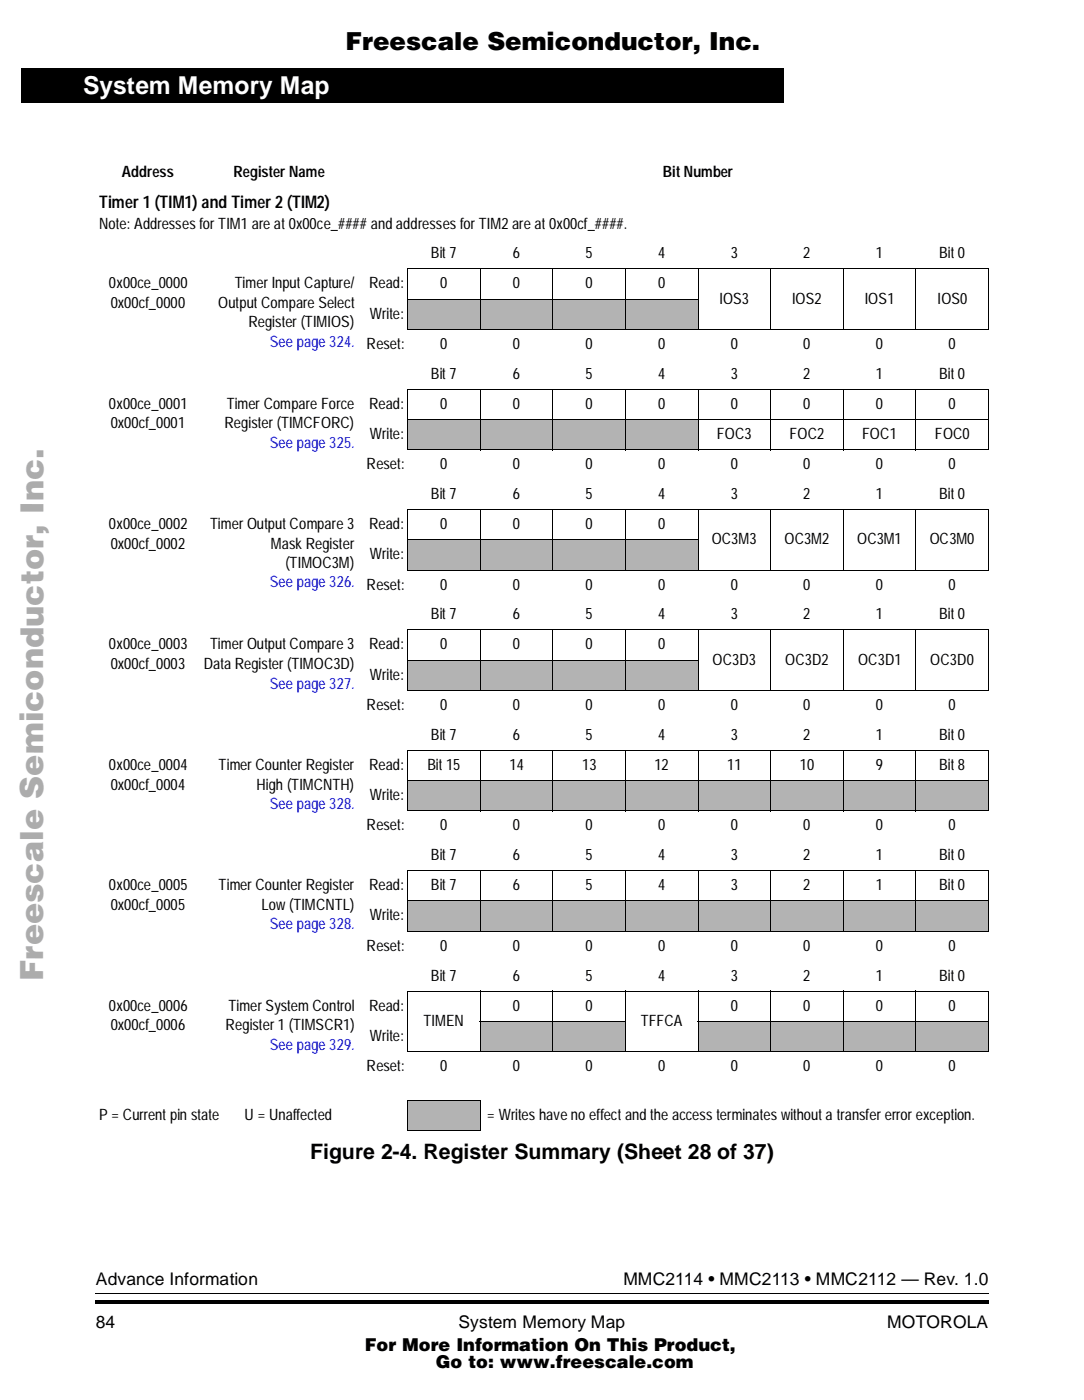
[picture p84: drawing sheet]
<svg xmlns="http://www.w3.org/2000/svg" width="216mm" height="279mm" viewBox="0 0 216 279" stroke-linecap="round" stroke-linejoin="round" font-family="sans-serif">
<defs><g id="words">
<text font-size="6.4" fill="#acacac" x="8.6" y="195.5" transform="rotate(-90 8.6 195.5)">Freescale Semiconductor, Inc...</text>
<text font-size="4.9" x="68.8" y="9.9">Freescale Semiconductor, Inc.</text>
<text font-size="4.9" fill="#fff" x="16.5" y="18.7">System Memory Map</text>
<text font-size="4.2" x="61.8" y="231.1">Figure 2-4. Register Summary (Sheet 28 of 37)</text>
<g font-size="3.5">
<text x="19.8" y="41.5">Timer 1 (TIM1) and Timer 2 (TIM2)</text>
<text x="19.1" y="256">Advance Information</text>
<text x="124.2" y="256">MMC2114 • MMC2113 • MMC2112 — Rev. 1.0</text>
<text x="19.1" y="264.7">84</text>
<text x="72.7" y="269.2">For More Information On This Product,</text>
<text x="91.3" y="264.7">System Memory Map</text>
<text x="176.7" y="264.7">MOTOROLA</text>
<text x="86.8" y="272.8">Go to: www.freescale.com</text>
</g>
<g font-size="3.1">
<text x="24.2" y="35.3">Address</text>
<text x="46.5" y="35.3">Register Name</text>
<text x="132" y="35.3">Bit Number</text>
<text x="19.8" y="45.5">Note: Addresses for TIM1 are at 0x00ce_#### and addresses for TIM2 are at 0x00cf_####.</text>
<text x="85.8" y="51.5">Bit 7</text>
<text x="102.1" y="51.5">6</text>
<text x="116.6" y="51.5">5</text>
<text x="131.1" y="51.5">4</text>
<text x="145.6" y="51.5">3</text>
<text x="160" y="51.5">2</text>
<text x="174.4" y="51.5">1</text>
<text x="187.1" y="51.5">Bit 0</text>
<text x="21.7" y="57.5">0x00ce_0000</text>
<text x="46.8" y="57.5">Timer Input Capture/</text>
<text x="73.5" y="57.5">Read:</text>
<text x="87.7" y="57.5">0</text>
<text x="102.1" y="57.5">0</text>
<text x="116.6" y="57.5">0</text>
<text x="131.1" y="57.5">0</text>
<text x="22" y="61.4">0x00cf_0000</text>
<text x="43.5" y="61.4">Output Compare Select</text>
<text x="49.5" y="65.3">Register (TIMIOS)</text>
<text x="73.7" y="63.5">Write:</text>
<text x="143.3" y="60.5">IOS3</text>
<text x="157.8" y="60.5">IOS2</text>
<text x="172.2" y="60.5">IOS1</text>
<text x="186.7" y="60.5">IOS0</text>
<text x="73" y="69.5">Reset:</text>
<text x="87.7" y="69.5">0</text>
<text x="102.1" y="69.5">0</text>
<text x="116.6" y="69.5">0</text>
<text x="131.1" y="69.5">0</text>
<text x="145.6" y="69.5">0</text>
<text x="160" y="69.5">0</text>
<text x="174.4" y="69.5">0</text>
<text x="188.9" y="69.5">0</text>
<text x="85.8" y="75.5">Bit 7</text>
<text x="102.1" y="75.5">6</text>
<text x="116.6" y="75.5">5</text>
<text x="131.1" y="75.5">4</text>
<text x="145.6" y="75.5">3</text>
<text x="160" y="75.5">2</text>
<text x="174.4" y="75.5">1</text>
<text x="187.1" y="75.5">Bit 0</text>
<text x="21.7" y="81.5">0x00ce_0001</text>
<text x="45.2" y="81.5">Timer Compare Force</text>
<text x="73.5" y="81.5">Read:</text>
<text x="87.7" y="81.5">0</text>
<text x="102.1" y="81.5">0</text>
<text x="116.6" y="81.5">0</text>
<text x="131.1" y="81.5">0</text>
<text x="145.6" y="81.5">0</text>
<text x="160" y="81.5">0</text>
<text x="174.4" y="81.5">0</text>
<text x="188.9" y="81.5">0</text>
<text x="22" y="85.3">0x00cf_0001</text>
<text x="44.7" y="85.3">Register (TIMCFORC)</text>
<text x="73.7" y="87.5">Write:</text>
<text x="142.8" y="87.5">FOC3</text>
<text x="157.3" y="87.5">FOC2</text>
<text x="171.7" y="87.5">FOC1</text>
<text x="186.2" y="87.5">FOC0</text>
<text x="73" y="93.5">Reset:</text>
<text x="87.7" y="93.5">0</text>
<text x="102.1" y="93.5">0</text>
<text x="116.6" y="93.5">0</text>
<text x="131.1" y="93.5">0</text>
<text x="145.6" y="93.5">0</text>
<text x="160" y="93.5">0</text>
<text x="174.4" y="93.5">0</text>
<text x="188.9" y="93.5">0</text>
<text x="85.8" y="99.5">Bit 7</text>
<text x="102.1" y="99.5">6</text>
<text x="116.6" y="99.5">5</text>
<text x="131.1" y="99.5">4</text>
<text x="145.6" y="99.5">3</text>
<text x="160" y="99.5">2</text>
<text x="174.4" y="99.5">1</text>
<text x="187.1" y="99.5">Bit 0</text>
<text x="21.7" y="105.5">0x00ce_0002</text>
<text x="41.9" y="105.5">Timer Output Compare 3</text>
<text x="73.5" y="105.5">Read:</text>
<text x="87.7" y="105.5">0</text>
<text x="102.1" y="105.5">0</text>
<text x="116.6" y="105.5">0</text>
<text x="131.1" y="105.5">0</text>
<text x="22" y="109.4">0x00cf_0002</text>
<text x="54" y="109.4">Mask Register</text>
<text x="56.8" y="113.3">(TIMOC3M)</text>
<text x="73.7" y="111.5">Write:</text>
<text x="141.8" y="108.5">OC3M3</text>
<text x="156.2" y="108.5">OC3M2</text>
<text x="170.7" y="108.5">OC3M1</text>
<text x="185.2" y="108.5">OC3M0</text>
<text x="73" y="117.5">Reset:</text>
<text x="87.7" y="117.5">0</text>
<text x="102.1" y="117.5">0</text>
<text x="116.6" y="117.5">0</text>
<text x="131.1" y="117.5">0</text>
<text x="145.6" y="117.5">0</text>
<text x="160" y="117.5">0</text>
<text x="174.4" y="117.5">0</text>
<text x="188.9" y="117.5">0</text>
<text x="85.8" y="123.4">Bit 7</text>
<text x="102.1" y="123.4">6</text>
<text x="116.6" y="123.4">5</text>
<text x="131.1" y="123.4">4</text>
<text x="145.6" y="123.4">3</text>
<text x="160" y="123.4">2</text>
<text x="174.4" y="123.4">1</text>
<text x="187.1" y="123.4">Bit 0</text>
<text x="21.7" y="129.5">0x00ce_0003</text>
<text x="41.9" y="129.5">Timer Output Compare 3</text>
<text x="73.5" y="129.5">Read:</text>
<text x="87.7" y="129.5">0</text>
<text x="102.1" y="129.5">0</text>
<text x="116.6" y="129.5">0</text>
<text x="131.1" y="129.5">0</text>
<text x="22" y="133.3">0x00cf_0003</text>
<text x="40.6" y="133.3">Data Register (TIMOC3D)</text>
<text x="73.7" y="135.5">Write:</text>
<text x="141.9" y="132.5">OC3D3</text>
<text x="156.4" y="132.5">OC3D2</text>
<text x="170.9" y="132.5">OC3D1</text>
<text x="185.3" y="132.5">OC3D0</text>
<text x="73" y="141.5">Reset:</text>
<text x="87.7" y="141.5">0</text>
<text x="102.1" y="141.5">0</text>
<text x="116.6" y="141.5">0</text>
<text x="131.1" y="141.5">0</text>
<text x="145.6" y="141.5">0</text>
<text x="160" y="141.5">0</text>
<text x="174.4" y="141.5">0</text>
<text x="188.9" y="141.5">0</text>
<text x="85.8" y="147.5">Bit 7</text>
<text x="102.1" y="147.5">6</text>
<text x="116.6" y="147.5">5</text>
<text x="131.1" y="147.5">4</text>
<text x="145.6" y="147.5">3</text>
<text x="160" y="147.5">2</text>
<text x="174.4" y="147.5">1</text>
<text x="187.1" y="147.5">Bit 0</text>
<text x="21.7" y="153.5">0x00ce_0004</text>
<text x="43.6" y="153.5">Timer Counter Register</text>
<text x="73.5" y="153.5">Read:</text>
<text x="85.1" y="153.5">Bit 15</text>
<text x="101.5" y="153.5">14</text>
<text x="115.9" y="153.5">13</text>
<text x="130.3" y="153.5">12</text>
<text x="144.8" y="153.5">11</text>
<text x="159.3" y="153.5">10</text>
<text x="174.5" y="153.5">9</text>
<text x="187.1" y="153.5">Bit 8</text>
<text x="22" y="157.4">0x00cf_0004</text>
<text x="51.1" y="157.4">High (TIMCNTH)</text>
<text x="73.7" y="159.5">Write:</text>
<text x="73" y="165.4">Reset:</text>
<text x="87.7" y="165.4">0</text>
<text x="102.1" y="165.4">0</text>
<text x="116.6" y="165.4">0</text>
<text x="131.1" y="165.4">0</text>
<text x="145.6" y="165.4">0</text>
<text x="160" y="165.4">0</text>
<text x="174.4" y="165.4">0</text>
<text x="188.9" y="165.4">0</text>
<text x="85.8" y="171.4">Bit 7</text>
<text x="102.1" y="171.4">6</text>
<text x="116.6" y="171.4">5</text>
<text x="131.1" y="171.4">4</text>
<text x="145.6" y="171.4">3</text>
<text x="160" y="171.4">2</text>
<text x="174.4" y="171.4">1</text>
<text x="187.1" y="171.4">Bit 0</text>
<text x="21.7" y="177.5">0x00ce_0005</text>
<text x="43.6" y="177.5">Timer Counter Register</text>
<text x="73.5" y="177.5">Read:</text>
<text x="85.8" y="177.5">Bit 7</text>
<text x="102.1" y="177.5">6</text>
<text x="116.6" y="177.5">5</text>
<text x="131.1" y="177.5">4</text>
<text x="145.6" y="177.5">3</text>
<text x="160" y="177.5">2</text>
<text x="174.4" y="177.5">1</text>
<text x="187.1" y="177.5">Bit 0</text>
<text x="22" y="181.4">0x00cf_0005</text>
<text x="52.1" y="181.4">Low (TIMCNTL)</text>
<text x="73.7" y="183.5">Write:</text>
<text x="73" y="189.5">Reset:</text>
<text x="87.7" y="189.5">0</text>
<text x="102.1" y="189.5">0</text>
<text x="116.6" y="189.5">0</text>
<text x="131.1" y="189.5">0</text>
<text x="145.6" y="189.5">0</text>
<text x="160" y="189.5">0</text>
<text x="174.4" y="189.5">0</text>
<text x="188.9" y="189.5">0</text>
<text x="85.8" y="195.5">Bit 7</text>
<text x="102.1" y="195.5">6</text>
<text x="116.6" y="195.5">5</text>
<text x="131.1" y="195.5">4</text>
<text x="145.6" y="195.5">3</text>
<text x="160" y="195.5">2</text>
<text x="174.4" y="195.5">1</text>
<text x="187.1" y="195.5">Bit 0</text>
<text x="21.7" y="201.4">0x00ce_0006</text>
<text x="45.5" y="201.4">Timer System Control</text>
<text x="73.5" y="201.4">Read:</text>
<text x="102.1" y="201.4">0</text>
<text x="116.6" y="201.4">0</text>
<text x="145.6" y="201.4">0</text>
<text x="160" y="201.4">0</text>
<text x="174.4" y="201.4">0</text>
<text x="188.9" y="201.4">0</text>
<text x="22" y="205.3">0x00cf_0006</text>
<text x="44.9" y="205.3">Register 1 (TIMSCR1)</text>
<text x="73.7" y="207.4">Write:</text>
<text x="84.4" y="204.5">TIMEN</text>
<text x="127.6" y="204.5">TFFCA</text>
<text x="73" y="213.4">Reset:</text>
<text x="87.7" y="213.4">0</text>
<text x="102.1" y="213.4">0</text>
<text x="116.6" y="213.4">0</text>
<text x="131.1" y="213.4">0</text>
<text x="145.6" y="213.4">0</text>
<text x="160" y="213.4">0</text>
<text x="174.4" y="213.4">0</text>
<text x="188.9" y="213.4">0</text>
<text x="19.8" y="223.3">P = Current pin state</text>
<text x="48.7" y="223.3">U = Unaffected</text>
<text x="97.1" y="223.3">= Writes have no effect and the access terminates without a transfer error exception.</text>
</g>
<g font-size="3.1" fill="#00f">
<text x="53.7" y="69.2">See page 324.</text>
<text x="53.7" y="89.2">See page 325.</text>
<text x="53.7" y="117.1">See page 326.</text>
<text x="53.7" y="137.2">See page 327.</text>
<text x="53.7" y="161.2">See page 328.</text>
<text x="53.7" y="185.2">See page 328.</text>
<text x="53.7" y="209.2">See page 329.</text>
</g>
</g></defs>
<path d="M19 257.7l.1 .2zM19 259.1l.1 .7zM19.1 259.1h177.8v.7h-177.8zM196.9 257.7v.2zM196.9 259.1v.7z" fill="#000"/>
<path d="M19.1 257.8h177.8" fill="none" stroke="#000" stroke-width=".2"/>
<path d="M9.5 13.6h6.3v248.9h-6.3z" fill="#fff"/>
<path d="M4.3 13.6h151.9v6.9h-151.9zM4.3 13.6h151.9v1.7h-151.9z" fill="#000"/>
<g fill="#b3b3b3">
<path d="M81.2 59.6h14.3v5.9h-14.3z"/>
<path d="M95.6 59.6h14.4v5.9h-14.4z"/>
<path d="M110.1 59.6h14.4v5.9h-14.4z"/>
<path d="M124.6 59.6h14.4v5.9h-14.4z"/>
<path d="M81.2 83.6h14.3v5.9h-14.3z"/>
<path d="M95.6 83.6h14.4v5.9h-14.4z"/>
<path d="M110.1 83.6h14.4v5.9h-14.4z"/>
<path d="M124.6 83.6h14.4v5.9h-14.4z"/>
<path d="M81.2 107.6h14.3v5.9h-14.3z"/>
<path d="M95.6 107.6h14.4v5.9h-14.4z"/>
<path d="M110.1 107.6h14.4v5.9h-14.4z"/>
<path d="M124.6 107.6h14.4v5.9h-14.4z"/>
<path d="M81.2 131.6h14.3v5.9h-14.3z"/>
<path d="M95.6 131.6h14.4v5.9h-14.4z"/>
<path d="M110.1 131.6h14.4v5.9h-14.4z"/>
<path d="M124.6 131.6h14.4v5.9h-14.4z"/>
<path d="M81.2 155.6h14.3v5.9h-14.3z"/>
<path d="M95.6 155.6h14.4v5.9h-14.4z"/>
<path d="M110.1 155.6h14.4v5.9h-14.4z"/>
<path d="M124.6 155.6h14.4v5.9h-14.4z"/>
<path d="M139.1 155.6h14.3v5.9h-14.3z"/>
<path d="M153.5 155.6h14.3v5.9h-14.3z"/>
<path d="M167.9 155.6h14.4v5.9h-14.4z"/>
<path d="M182.4 155.6h14.4v5.9h-14.4z"/>
<path d="M81.2 179.6h14.3v5.9h-14.3z"/>
<path d="M95.6 179.6h14.4v5.9h-14.4z"/>
<path d="M110.1 179.6h14.4v5.9h-14.4z"/>
<path d="M124.6 179.6h14.4v5.9h-14.4z"/>
<path d="M139.1 179.6h14.3v5.9h-14.3z"/>
<path d="M153.5 179.6h14.3v5.9h-14.3z"/>
<path d="M167.9 179.6h14.4v5.9h-14.4z"/>
<path d="M182.4 179.6h14.4v5.9h-14.4z"/>
<path d="M95.6 203.5h14.4v6h-14.4z"/>
<path d="M110.1 203.5h14.4v6h-14.4z"/>
<path d="M139.1 203.5h14.3v6h-14.3z"/>
<path d="M153.5 203.5h14.3v6h-14.3z"/>
<path d="M167.9 203.5h14.4v6h-14.4z"/>
<path d="M182.4 203.5h14.4v6h-14.4z"/>
<path d="M81.2 219.4h14.3v5.9h-14.3z"/>
</g>
<g fill="none" stroke="#000" stroke-width=".2">
<path d="M81.1 53.6h115.9M81.1 59.6h58M81.2 53.7v11.8M95.6 53.5v12.2M110.1 53.5v12.2M124.6 53.5v12.2M139.1 53.5v12.2M153.5 53.5v12.2M167.9 53.5v12.2M182.4 53.5v12.2M196.9 53.7v11.8M81.1 65.6h115.9"/>
<path d="M81.1 77.6h115.9M81.2 77.7v11.8M95.6 77.6v12.1M110.1 77.6v12.1M124.6 77.6v12.1M139.1 77.6v12.1M153.5 77.6v12.1M167.9 77.6v12.1M182.4 77.6v12.1M196.9 77.7v11.8M81.1 83.6h115.9M81.1 89.6h115.9"/>
<path d="M81.1 101.6h115.9M81.1 107.6h58M81.1 113.6h115.9M81.2 101.7v11.8M95.6 101.5v12.2M110.1 101.5v12.2M124.6 101.5v12.2M139.1 101.5v12.2M153.5 101.5v12.2M167.9 101.5v12.2M182.4 101.5v12.2M196.9 101.7v11.8"/>
<path d="M81.1 125.6h115.9M81.1 131.6h58M81.1 137.6h115.9M81.2 125.7v11.8M95.6 125.5v12.2M110.1 125.5v12.2M124.6 125.5v12.2M139.1 125.5v12.2M153.5 125.5v12.2M167.9 125.5v12.2M182.4 125.5v12.2M196.9 125.7v11.8"/>
<path d="M81.1 149.6h115.9M81.1 155.6h115.9M81.2 149.7v11.8M95.6 149.5v12.2M110.1 149.5v12.2M124.6 149.5v12.2M139.1 149.5v12.2M153.5 149.5v12.2M167.9 149.5v12.2M182.4 149.5v12.2M196.9 149.7v11.8M81.1 161.6h115.9"/>
<path d="M81.1 173.6h115.9M81.1 179.6h115.9M81.2 173.6v11.9M95.6 173.5v12.2M110.1 173.5v12.2M124.6 173.5v12.2M139.1 173.5v12.2M153.5 173.5v12.2M167.9 173.5v12.2M182.4 173.5v12.2M196.9 173.6v11.9M81.1 185.6h115.9"/>
<path d="M81.1 197.6h115.9M81.2 197.7v11.8M95.6 197.4v12.2M110.1 197.4v12.2M124.6 197.4v12.2M139.1 197.4v12.2M153.5 197.4v12.2M167.9 197.4v12.2M182.4 197.4v12.2M196.9 197.7v11.8M81.1 209.5h115.9M81.1 219.4h14.6"/>
<path d="M81.2 219.5v5.8M95.5 203.5h29.2M95.6 219.5v5.8M139 203.5h58M81.1 225.4h14.6"/>
</g>
<use href="#words"/>
</svg>
